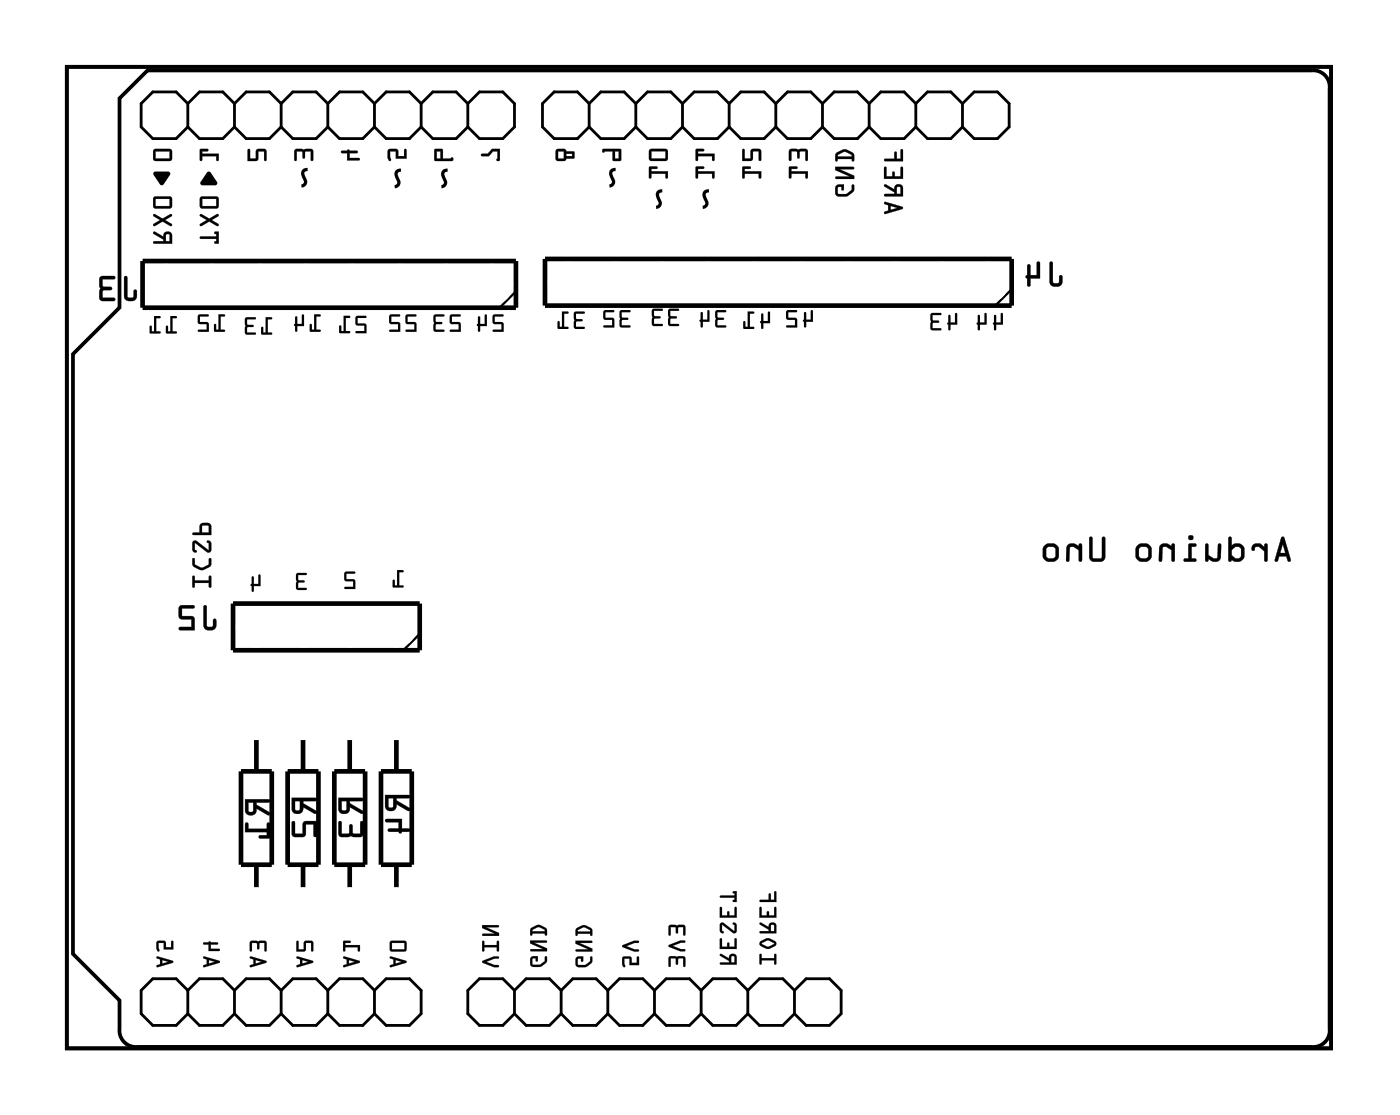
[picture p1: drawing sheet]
<svg xmlns="http://www.w3.org/2000/svg" width="76mm" height="61mm" viewBox="0 0 76 61" stroke-linecap="round" stroke-linejoin="round" font-family="sans-serif">
<path d="M3.6 3.6h68.9v53.5h-68.9zM6.5 5.4l1.5-1.6h63.4a.9 .9 0 0 1 1 1v51.2a.9 .9 0 0 1-1 1h-63.9a.9 .9 0 0 1-1-1v-1.6l-2.5-2.5v-32.6l2.5-2.6z" fill="none" stroke="#000" stroke-width=".2"/>
<g fill="#000">
<path d="M8.4 9.4l.8-.1 .1 .2-.5 .6-.4-.6zM10.9 8.1h.4v.1h-.3v.2h.9v.3h-.1v-.2h-.8v.2l-.1 .1zM11.3 9.4h.2l.3 .5v.2h-.9v-.2zM13.5 8.1h.1v.5h.3l.1-.5h.4l.1 .1v.5h-.1v-.5h-.3l-.1 .5-.5 .1zM16.1 8.1h.9v.1v.5h-.1v-.5l-.3 .1-.1 .3-.1-.3-.3-.1v.5v.1zM18.6 8.2l.4-.1 .4 .1v.1h-.4v.3h.5l.1 .1h-.7v-.4h-.3zM21.1 8.1h.5l.1 .4h.3v-.4h.1v.5h-.6v-.4h-.3l.1 .5a.11 .11 0 0 1-.2 0 .11 .11 0 0 1 0-.2zM26.2 8.4h.3l.3-.3h.4v.6h-.2l.1-.5h-.3l-.2 .3h-.4zM13.7 31.4h.1v.4h.3v-.5h.1v.6h-.4v.3l-.2-.4zM16.1 31.2h.6l-.1 .1h-.4v.3h.4l-.4 .1v.3h.5v.1h-.5l-.1-.1zM18.8 31.1h.5v.1h-.4v.3l.4 .1v.5l-.6-.1 .1-.1h.4v-.3h-.5zM21.6 31l.4 .1h-.1h-.2v.8h.2v.1l-.5-.1v-.4l.1 .1v.3h.1z"/>
<path d="M6.8 15v1.1a.36 .36 0 0 0 .3 .3 .36 .36 0 0 0 .4-.3l-.1-.3h-.1l-.1 .4h-.3v-1.1zM5.5 15.1l-.1 1.2 .2 .1h.6v-.2h-.6v-.4h.4l.1-.1-.1-.1h-.4v-.4h.6l.1-.1z"/>
<path d="M6.8 15l-.1 1.1a.37 .37 0 0 0 .4 .3 .37 .37 0 0 0 .4-.3v-.3a.1 .1 0 0 0-.1 0 .1 .1 0 0 0-.1 0l-.1 .4h-.2l-.1-1.1zM6.8 15.1h.1v1.1h.4l.1-.4v.3a.35 .35 0 0 1-.3 .3 .35 .35 0 0 1-.3-.3zM5.5 15.1l-.1 1.2 .2 .1h.6a.1 .1 0 0 0 .1-.1 .1 .1 0 0 0-.1-.1h-.6v-.4h.4a.1 .1 0 0 0 .1-.1 .1 .1 0 0 0-.1-.1h-.4v-.4h.6a.1 .1 0 0 0 .1-.1 .1 .1 0 0 0-.1-.1zM5.5 15.1h.8l-.1 .1h-.6v.4h.4l.1 .1-.1 .1h-.4v.4h.6v.2h-.6l-.2-.1z"/>
<path d="M8.4 12.6v.1l.5 .3v.1h-.5v.2h1v-.5a.24 .24 0 0 0-.3-.2 .24 .24 0 0 0-.2 .3zM9 12.8h.2v.3h-.2zM8.4 11.7v.1l.3 .2-.3 .2v.1l.4-.2 .5 .2h.1l-.4-.3 .3-.2v-.1l-.5 .2zM8.4 10.7l-.1 .5 .1 .1h.8h.2v-.5l-.1-.1zM8.5 10.8h.7v.4h-.7z"/>
<path d="M8.3 12.6l.1 .1 .5 .3v.1h-.5v.2h1v-.5a.24 .24 0 0 0-.3-.2 .24 .24 0 0 0-.2 .3zM8.4 12.6l.5 .3a.23 .23 0 0 1 .2-.3 .23 .23 0 0 1 .3 .2v.5h-1v-.2h.5v-.1l-.5-.3zM9.1 12.8h.1v.3h-.2zM9 12.8v.3h.2v-.3zM8.3 11.7l.1 .1 .3 .2-.3 .2v.1l.4-.2 .5 .2h.1l-.4-.3 .3-.2v-.2l-.5 .3zM8.4 11.7l.4 .2 .5-.2v.1l-.3 .2 .4 .3h-.1l-.5-.3-.4 .3v-.1l.3-.2-.3-.2zM8.4 10.7l-.1 .5 .1 .1 .8 .1 .2-.1v-.5l-.1-.1zM8.4 10.7h.9l.1 .1-.1 .5h-.1h-.8l-.1-.1zM8.5 10.8h.7v.4h-.7zM8.5 10.8v.4h.7v-.4z"/>
<path d="M8.4 8.1l-.1 .5 .1 .2h.8l.2-.1v-.5l-.1-.1zM8.5 8.2h.7v.4h-.7z"/>
<path d="M8.4 8.1l-.1 .5 .1 .2h.8l.2-.1v-.5l-.1-.1zM8.4 8.1h.9l.1 .1-.1 .5-.1 .1-.8-.1-.1-.1zM8.5 8.2h.7v.4h-.7zM8.5 8.2v.4h.7v-.4z"/>
<path d="M9.3 17.2v.8h-.2v-.2v-.1l-.1 .4h.6v-.1h-.2v-.7h.2v-.1zM9.3 17.2h.3v.1h-.2v.7h.2v.1h-.6l.1-.4v.1v.2h.2zM8.4 17.2v.8h-.1v-.2l-.1-.1-.1 .4h.6v-.1h-.2v-.7h.2v-.1zM8.4 17.2h.3v.1h-.2v.7h.2v.1h-.6l.1-.4 .1 .1v.2h.1z"/>
<path d="M9.3 17.2v.8h-.2v-.2v-.1l-.1 .4h.6v-.1h-.2v-.7h.2v-.1zM8.4 17.2v.8h-.1v-.2l-.1-.1-.1 .4h.6v-.1h-.2v-.7h.2v-.1z"/>
<path d="M10.9 8.1v.7l.1-.1v-.2h.8v.2h.1v-.3h-.9v-.2h.3v-.1zM10.9 8.1h.4v.1h-.3v.2h.9v.3h-.1v-.2h-.8v.2l-.1 .1z"/>
<path d="M10.9 12.9v.1h.9l-.1 .2 .2 .1v-.7h-.2l.1 .3zM10.9 11.7v.1l.4 .2-.4 .2v.1l.5-.2 .4 .2h.1l-.4-.3 .4-.2v-.1l-.5 .2zM10.9 10.7v.5l.1 .1h.8h.1v-.5l-.1-.1zM11 10.8h.8v.4h-.8z"/>
<path d="M10.9 12.9v.1h.9l-.1 .2 .2 .1v-.7h-.2l.1 .3zM10.9 12.9h.9v-.2l-.1-.1h.2v.7l-.2-.1 .1-.1v-.1h-.9zM10.9 11.7v.1l.4 .2-.4 .2v.1l.5-.2 .4 .2h.1l-.4-.3 .4-.2v-.2l-.5 .3zM10.9 11.7l.5 .2 .5-.2v.1l-.4 .2 .4 .3h-.1l-.4-.3-.5 .3v-.1l.4-.2-.4-.2zM10.9 10.7v.5l.1 .1 .8 .1 .1-.1v-.5l-.1-.1zM10.9 10.7h.9l.1 .1v.5h-.1h-.8l-.1-.1zM11 10.8h.8v.4h-.8zM11 10.8v.4h.8v-.4z"/>
<path d="M11.9 17.1v.8h-.1v-.2l-.1-.1-.1 .4 .6 .1v-.2h-.2v-.7h.2v-.1zM11.9 17.1h.4l-.1 .1h-.2v.7h.2v.2l-.6-.1 .1-.4 .1 .1v.2h.1zM10.8 17.1v.5h.4v.3h-.4v.1l.6 .1-.1-.5-.4-.1v-.3h.4l.1-.1zM10.8 17.1h.6l-.1 .1h-.4v.3l.4 .1 .1 .5-.6-.1v-.1h.4v-.3h-.4z"/>
<path d="M11.9 17.1v.8h-.1v-.2l-.1-.1-.1 .4 .6 .1v-.2h-.2v-.7h.2v-.1zM10.8 17.1v.5h.4v.3h-.4v.1l.6 .1-.1-.5-.4-.1v-.3h.4l.1-.1z"/>
<path d="M13.5 8.1v.7l.5-.1 .1-.5h.3v.5h.1v-.5l-.1-.1h-.4l-.1 .5h-.3v-.5zM13.5 8.1h.1v.5h.3l.1-.5h.4l.1 .1v.5h-.1v-.5h-.3l-.1 .5-.5 .1z"/>
<path d="M14.5 17.3v.8h-.2v-.3h-.1v.4h.6v-.1h-.2v-.7h.2v-.1zM14.5 17.3h.3v.1h-.2v.7h.2v.1h-.6v-.4h.1v.3h.2zM13.4 17.3l-.1 .8 .1 .1h.5v-.1h-.5l.1-.3 .3-.1h-.3l-.1-.3h.5v-.1zM13.4 17.3h.5v.1h-.5l.1 .3h.3l-.3 .1-.1 .3h.5v.1h-.5l-.1-.1z"/>
<path d="M14.5 17.3v.8h-.2v-.3h-.1v.4h.6v-.1h-.2v-.7h.2v-.1zM13.4 17.3l-.1 .8 .1 .1h.5v-.1h-.5l.1-.3 .3-.1h-.3l-.1-.3h.5v-.1z"/>
<path d="M16.1 8.1v.7l.1-.1-.1-.5 .3 .1 .1 .3 .1-.3 .3-.1v.5h.1l.1-.5-.1-.1zM16.1 8.1h.9v.1v.5h-.1v-.5l-.3 .1-.1 .3v-.3l-.4-.1v.5v.1z"/>
<path d="M17.1 17.1v.8h-.1v-.2l-.1-.1v.4l.5 .1v-.2h-.2v-.7h.2l.1-.1zM17.1 17.1h.4l-.1 .1h-.2v.7h.2v.2l-.5-.1v-.4l.1 .1v.2h.1zM16.1 17.2l-.1 .5 .1 .4 .1-.4h.3v-.5l-.1-.1v.5h-.2v-.4zM16.1 17.2h.1v.4h.2v-.5l.1 .1v.5h-.3l-.1 .4-.1-.4z"/>
<path d="M17.1 17.1v.8h-.1v-.2l-.1-.1v.4l.5 .1v-.2h-.2v-.7h.2l.1-.1zM16.1 17.2l-.1 .5 .1 .4 .1-.4h.3v-.5l-.1-.1v.5h-.2v-.4z"/>
<path d="M18.6 8.2v.1h.3v.4h.7l-.1-.1h-.5v-.3h.4v-.1h-.4v-.1zM18.6 8.2l.4-.1 .4 .1v.1h-.4v.3h.5l.1 .1h-.7v-.4h-.3z"/>
<path d="M19.4 17.2v.4l.4 .1v.3h-.4l-.1 .1h.7l-.1-.5h-.4v-.3h.4v-.1zM19.4 17.2h.5v.1h-.4v.3h.4l.1 .5h-.7l.1-.1h.4v-.3l-.5-.1zM18.7 17.2v.8h-.1v-.3h-.1v.4h.5v-.1h-.2v-.7h.2l.1-.1zM18.7 17.2h.4l-.1 .1h-.2v.7h.2v.1h-.5v-.4h.1v.3h.1z"/>
<path d="M19.4 17.2v.4l.4 .1v.3h-.4l-.1 .1h.7l-.1-.5h-.4v-.3h.4v-.1zM18.7 17.2v.8h-.1v-.3h-.1v.4h.5v-.1h-.2v-.7h.2l.1-.1z"/>
<path d="M21.1 8.1v.4a.12 .12 0 0 0 0 .2 .12 .12 0 0 0 .2 0l-.1-.5h.3v.4h.6v-.5h-.1v.4h-.3l-.1-.4zM21.1 8.1h.5l.1 .4h.3v-.4h.1v.5h-.6l.1-.4h-.4l.1 .5h-.1l-.1-.1z"/>
<path d="M22.1 17.1v.5h.4v.3h-.4v.1l.6 .1-.1-.5-.4-.1v-.3h.4l.1-.1zM22.1 17.1h.6l-.1 .1h-.4v.3l.4 .1 .1 .5-.6-.1v-.1h.4v-.3h-.4zM21.2 17.1v.5h.5v.3h-.5v.1l.6 .1-.1-.5-.4-.1v-.3h.4l.1-.1zM21.2 17.1h.6l-.1 .1h-.4v.3l.5 .1v.5l-.6-.1v-.1h.5v-.3h-.5z"/>
<path d="M22.1 17.1v.5h.4v.3h-.4v.1l.6 .1-.1-.5-.4-.1v-.3h.4l.1-.1zM21.2 17.1v.5h.5v.3h-.5v.1l.6 .1v-.5l-.5-.1v-.3h.4l.1-.1z"/>
<path d="M23.7 8.1v.7l1-.1-.1-.1h-.5v-.5zM23.8 8.2h.2v.4h-.2z"/>
<path d="M23.7 8.1v.7l1-.1-.1-.1h-.1h-.4v-.5zM23.7 8.1h.4v.5h.5l.1 .1-1 .1zM23.8 8.2h.2v.4h-.2zM23.8 8.2v.4h.2v-.4z"/>
<path d="M24.5 17.1v.5h.5v.3h-.5v.1l.6 .1-.1-.5-.4-.1v-.3h.4l.1-.1zM24.5 17.1h.6l-.1 .1h-.4v.3l.4 .1 .1 .5-.6-.1v-.1h.5v-.3h-.5zM23.6 17.1v.9l.1 .1h.5v-.2h-.5v-.2l.4-.1-.4-.1v-.3h.4l.1-.1zM23.6 17.1h.6l-.1 .1h-.4v.3l.4 .1-.4 .1v.2h.5v.2h-.5l-.1-.1z"/>
<path d="M24.5 17.1v.5h.5v.3h-.5v.1l.6 .1-.1-.5-.4-.1v-.3h.4l.1-.1zM23.6 17.1v.9l.1 .1h.5v-.2h-.5v-.2l.4-.1-.4-.1v-.3h.4l.1-.1z"/>
<path d="M26.2 8.4v.1h.4l.2-.3h.3l-.1 .5h.2v-.6h-.4l-.3 .3zM26.2 8.4h.4l.2-.3h.4v.6h-.2l.1-.5h-.3l-.2 .3h-.4z"/>
<path d="M26.8 17.1v.5h.5v.3h-.4l-.1 .1 .6 .1v-.5l-.5-.1v-.3h.5v-.1zM26.8 17.1h.6v.1h-.5v.3l.5 .1v.5l-.6-.1 .1-.1h.4v-.3h-.5zM26 17.2v.5l.1 .4v-.4h.4v-.5l-.1-.1v.5h-.3v-.4zM26 17.2h.1v.4h.3v-.5l.1 .1v.5h-.4v.4l-.2-.4z"/>
<path d="M26.8 17.1v.5h.5v.3h-.4l-.1 .1 .6 .1v-.5l-.5-.1v-.3h.5v-.1zM26 17.2v.5l.1 .4v-.4h.4v-.5l-.1-.1v.5h-.3v-.4z"/>
<path d="M30.3 8.1l-.1 .5 .1 .2h.4l.1-.2h.5l-.1-.4h-.4l-.1-.1zM30.4 8.2h.3v.4h-.3zM30.8 8.4h.3v.1h-.3z"/>
<path d="M30.3 8.1l-.1 .5 .1 .2h.4l.1-.2h.5l-.1-.4h-.4l-.1-.1zM30.3 8.1h.4l.1 .1h.4l.1 .4h-.5l-.1 .2-.4-.1-.1-.1zM30.4 8.2h.3v.4h-.3zM30.4 8.2v.4h.3v-.4zM30.8 8.4h.3v.1h-.3zM30.8 8.4v.1h.3v-.1z"/>
<path d="M31.3 17l-.1 .8 .2 .1h.4v-.1h-.5l.1-.3 .3-.1-.3-.1-.1-.2h.5v-.1zM31.3 17h.5v.1h-.4v.2l.3 .1-.3 .1v.3h.4v.1h-.4l-.2-.1zM30.6 16.9v.9h-.1v-.3h-.1l-.1 .4h.6v-.1h-.2v-.7h.2v-.1zM30.6 16.9l.3 .1v.1h-.2v.7h.2v.1h-.6l.1-.4h.1v.3h.1z"/>
<path d="M31.3 17l-.1 .8 .2 .1h.4v-.1h-.4v-.3l.3-.1-.3-.1v-.2h.4v-.1zM30.6 16.9v.9h-.1v-.3h-.1l-.1 .4h.6v-.1h-.2v-.7h.2v-.1z"/>
<path d="M32.8 8.1v.2l.5-.1 .1 .6 .4-.1v-.6zM33.5 8.2h.2v.4h-.2z"/>
<path d="M32.8 8.1v.2l.5-.1 .1 .6 .4-.1v-.6zM32.8 8.1h1v.6l-.4 .1-.1-.6-.5 .1zM33.5 8.2h.2v.4h-.2zM33.5 8.2v.4h.2v-.4z"/>
<path d="M33.8 16.9l-.1 .8 .1 .1h.5v-.1h-.5l.1-.3 .3-.1h-.3l-.1-.3h.5v-.1zM33.8 16.9h.5v.1h-.5l.1 .3h.3l-.3 .1-.1 .3h.5v.1h-.5h-.1zM32.9 16.9l-.1 .4 .5 .1v.3h-.4l-.1 .1h.6v-.5h-.4v-.3h.4v-.1zM32.9 16.9h.5v.1h-.4v.3h.4v.5h-.6l.1-.1h.4v-.3l-.5-.1z"/>
<path d="M33.8 16.9l-.1 .8 .1 .1h.5v-.1h-.5l.1-.3 .3-.1h-.3l-.1-.3h.5v-.1zM32.9 16.9l-.1 .4 .5 .1v.3h-.4l-.1 .1h.6v-.5h-.4v-.3h.4v-.1z"/>
<path d="M35.3 9.1l.1 .6 .1-.2h.7v.2h.1l.1-.4h-.9v-.1h.2l.1-.1zM35.4 8.1l-.1 .5 .1 .2h.8l.1-.1 .1-.5-.1-.1zM35.5 8.2h.7v.4h-.7z"/>
<path d="M35.3 9.1l.1 .6h.1v-.2h.7v.2h.2v-.4h-.9v-.1h.3v-.1zM35.3 9.1h.5l-.1 .1h-.3v.1h1l-.1 .4h-.1v-.3h-.8v.3zM35.4 8.1l-.1 .5 .1 .2h.8l.1-.1 .1-.5-.1-.1zM35.4 8.1h.9v.1v.5l-.1 .1-.8-.1-.1-.1zM35.5 8.2h.7v.4h-.7zM35.4 8.2v.4h.8v-.4z"/>
<path d="M36.4 16.8v.9h.1h.4v-.1h-.4v-.2l.3-.1-.3-.1v-.3h.4l.1-.1zM36.4 16.8h.6l-.1 .1h-.4v.3l.3 .1-.3 .1v.2h.4v.1h-.4h-.1zM35.5 16.8v.9h.1h.4v-.1h-.4v-.2l.4-.1-.4-.1v-.3h.4l.1-.1zM35.5 16.8h.6l-.1 .1h-.4v.3l.4 .1-.4 .1v.2h.4v.1h-.4h-.1z"/>
<path d="M36.4 16.8v.9h.1h.4v-.1h-.4v-.2l.3-.1-.3-.1v-.3h.4l.1-.1zM35.5 16.8v.9h.1h.4v-.1h-.4v-.2l.4-.1-.4-.1v-.3h.4l.1-.1z"/>
<path d="M37.9 9.1v.6h.1v-.2h.8v.2h.1v-.4h-.9v-.1h.3v-.1zM37.9 8.1v.7l.1-.1v-.2h.8v.2h.1v-.3h-.9v-.2h.3v-.1z"/>
<path d="M37.9 9.1v.6h.1v-.2h.8v.2h.1v-.4h-.9v-.1h.3v-.1zM37.9 9.1h.4v.1h-.3v.1h.9v.4h-.1v-.3h-.8v.3h-.1zM37.9 8.1v.7l.1-.1v-.2h.8v.2h.1v-.3h-.9v-.2h.3v-.1zM37.9 8.1h.4v.1h-.3v.2h.9v.3h-.1v-.2h-.8v.2h-.1z"/>
<path d="M39 16.9l-.1 .8 .1 .1h.5v-.1h-.5l.1-.3 .3-.1h-.3l-.1-.3h.5v-.1zM39 16.9h.5v.1h-.5l.1 .3h.3l-.3 .1-.1 .3h.5v.1h-.5h-.1zM38.2 17l-.1 .5 .1 .3 .1-.3h.3v-.6h-.1v.5h-.2l-.1-.4zM38.1 17h.2v.4h.2v-.5h.1v.6h-.3l-.1 .3-.1-.3z"/>
<path d="M39 16.9l-.1 .8 .1 .1h.5v-.1h-.5l.1-.3 .3-.1h-.3l-.1-.3h.5v-.1zM38.1 17v.5l.1 .3 .1-.3h.3v-.6h-.1v.5h-.2v-.4z"/>
<path d="M40.4 9.1v.6h.1v-.2h.8v.2h.1v-.4h-.9v-.1h.3l.1-.1zM40.4 8.1v.7l.5-.1 .1-.5h.3v.5h.1v-.5l-.1-.1h-.4l-.1 .5h-.3v-.5z"/>
<path d="M40.4 9.1v.6h.1v-.2h.8v.2h.1v-.4h-.9v-.1h.3l.1-.1zM40.4 9.1h.5l-.1 .1h-.3v.1h.9v.4h-.1v-.3h-.8v.3h-.1zM40.4 8.1v.7l.5-.1 .1-.5h.3v.5h.1v-.5v-.1h-.5l-.1 .5h-.3v-.5zM40.4 8.1h.1v.5h.4v-.5h.4l.1 .1v.5h-.1v-.5h-.3l-.1 .5-.5 .1z"/>
<path d="M41.4 17.1v.4l.1 .4v-.3h.4v-.6h-.1v.5h-.3v-.4zM41.4 17.1h.1l.1 .4h.2v-.5h.1v.6h-.3l-.1 .3-.1-.4zM40.7 16.9v.9h-.1v-.3h-.1v.4h.5v-.1h-.2v-.7h.2l.1-.1zM40.7 16.9l.4 .1-.1 .1h-.2v.7h.2v.1h-.5v-.4h.1v.3h.1z"/>
<path d="M41.4 17.1v.4l.1 .4 .1-.3h.3v-.6h-.1v.5h-.2l-.1-.4zM40.7 16.9v.9h-.1v-.3h-.1v.4h.5v-.1h-.2v-.7h.2l.1-.1z"/>
<path d="M43 9.1v.6h.1v-.2h.7v.2h.2v-.4h-.9v-.1h.3v-.1zM43 8.1v.7l.1-.1v-.5l.3 .1 .1 .3v-.3l.3-.1v.5h.2v-.5l-.1-.1z"/>
<path d="M43 9.1v.6h.1v-.2h.7v.2h.2v-.4h-.9v-.1h.3v-.1zM43 9.1h.4v.1h-.3v.1h.9v.4h-.2v-.3h-.7v.3h-.1zM43 8.1v.7l.1-.1v-.5l.3 .1 .1 .3v-.3l.3-.1v.5h.2v-.5l-.1-.1zM43 8.1h.9l.1 .1v.5h-.2v-.5l-.3 .1v.3l-.1-.3-.3-.1v.5h-.1z"/>
<path d="M43.8 17l-.1 .5 .1 .3 .1-.3h.3v-.6h-.1v.5h-.2v-.4zM43.8 17h.1v.4h.2v-.5h.1v.6h-.3l-.1 .3-.1-.3zM42.8 16.9v.4l.5 .1v.3h-.5v.1h.6v-.5h-.5v-.3h.4l.1-.1zM42.8 16.9h.6l-.1 .1h-.4v.3h.5v.5h-.6v-.1h.5v-.3l-.5-.1z"/>
<path d="M43.8 17l-.1 .5 .1 .3 .1-.3h.3v-.6h-.1v.5h-.2v-.4zM42.8 16.9v.4l.5 .1v.3h-.5v.1h.6v-.5h-.5v-.3h.4l.1-.1z"/>
<path d="M45.5 10.1v.4l.1 .2a.65 .65 0 0 0 .9-.6h-.1v.2l-.3 .2-.4 .1-.1-.4h.2v.1l.1 .1v-.4zM45.5 9.1v.2l.8 .3h-.8v.1h1v-.1l-.8-.4h.7l.1-.1zM45.5 8.3v.4v.1l.1-.1h.8l.1 .1v-.4a.6 .6 0 0 0-.9-.1zM45.6 8.4l.4-.1 .3 .1 .1 .1h-.8z"/>
<path d="M45.5 10.1v.4l.1 .2h.5l.4-.3v-.3l-.1-.1-.1 .3-.2 .2-.5 .1v-.4h.2v.1l.1 .1v-.4zM45.5 10.1l.4-.1v.4l-.1-.2h-.2v.3l.4 .1 .4-.3v-.2v-.1v.5a.68 .68 0 0 1-.9 .1zM45.5 9.1v.2l.8 .3h-.8v.1h1v-.1l-.8-.4h.7l.1-.1zM45.5 9.1h.9v.1h-.7l.8 .4v.1h-1v-.1h.8l-.8-.3zM45.5 8.3v.2v.3l.1-.1h.8v.1l.1-.1v-.3l-.4-.2-.2-.1zM45.5 8.3l.3-.1h.3l.4 .2v.3l-.1 .1v-.2h-.8l-.1 .2zM45.6 8.4l.4-.1 .3 .1 .1 .1h-.8zM45.6 8.4v.1h.8l-.1-.1-.3-.1z"/>
<path d="M48.1 11v.1l.2 .1v.3h-.2l.1 .1 .9-.3zM48.5 11.2l.3 .1-.3 .1zM48.1 10v.2l.6 .3v.1h-.5v.1h.9v-.5a.24 .24 0 0 0-.2-.2 .24 .24 0 0 0-.2 .3zM48.8 10.2h.2v.4h-.2zM48.1 9.1v.6h1v-.6h-.1v.5h-.3l-.1-.3v.3h-.3l-.1-.5zM48.1 8.7l.1 .1h.9v-.6h-.1v.4h-.2l-.1-.4v.4z"/>
<path d="M48.1 11v.1l.2 .1v.3h-.2l.1 .1 1-.3-.1-.1zM48.1 11l1 .3-.9 .3-.1-.1h.2v-.3l-.1-.1zM48.5 11.2l.3 .1-.3 .1zM48.5 11.2v.2l.4-.1zM48.1 10v.2l.6 .3v.1h-.5v.1h1v-.5a.24 .24 0 0 0-.3-.2 .24 .24 0 0 0-.2 .3zM48.1 10.1l.6 .2a.23 .23 0 0 1 .2-.3 .23 .23 0 0 1 .2 .2v.5h-.9v-.1h.5v-.1l-.6-.3zM48.8 10.2h.2v.4h-.2zM48.8 10.2v.4h.2v-.4zM48.1 9.1v.6h1.1l-.1-.6h-.1v.5h-.3l-.1-.3v.3h-.3v-.5zM48.1 9.1h.1v.5h.4v-.3l.1 .3h.3v-.5h.1v.6h-1zM48.1 8.7l.1 .1h1l-.1-.6h-.1v.4h-.2l-.1-.4v.1v.3zM48.1 8.7l.6-.1v-.3l.1 .3h.2v-.4h.1v.6h-.9z"/>
<path d="M51.6 17.1v.5l.1 .4v-.3h.4v-.6h-.1v.4h-.3v-.3zM51.6 17.1l.1 .1v.3h.3v-.4h.1v.6h-.4v.3l-.2-.4zM50.7 17.1l-.1 .8 .2 .1h.4v-.1h-.4v-.3l.3-.1-.3-.1v-.3h.4zM50.7 17.1h.5v.1h-.4v.2l.3 .1-.3 .1v.3h.4v.1h-.4l-.2-.1z"/>
<path d="M51.6 17.1v.5l.1 .4v-.3h.4v-.6h-.1v.4h-.3v-.3zM50.7 17.1l-.1 .8 .2 .1h.4v-.1h-.4v-.3l.3-.1-.3-.1v-.2h.4v-.1z"/>
<path d="M54.1 17.1l-.1 .5 .2 .4v-.3h.4v-.6h-.1v.4h-.3v-.3zM54.1 17.1l.1 .1v.3h.3v-.4h.1v.6h-.4v.3l-.2-.4zM53.2 17.1v.5l.1 .4v-.3h.4v-.6h-.1v.4h-.3v-.3zM53.2 17.1l.1 .1v.3h.3v-.4h.1v.6h-.4v.3l-.1-.4z"/>
<path d="M54.1 17.1l-.1 .5 .2 .4v-.3h.4v-.6h-.1v.4h-.3v-.3zM53.2 17.1v.5l.1 .4v-.3h.4v-.6h-.1v.4h-.3v-.3z"/>
<path d="M57.2 14.3l-.1 1a.36 .36 0 0 0 .4 .3 .36 .36 0 0 0 .3-.3v-.3h-.1l-.1 .4h-.3v-1.1zM55.9 14.4v.6l-.1 .1 .2 .5 .1-.1v-.3h.5v-.9v-.1l-.2 .1v.7h-.3v-.6z"/>
<path d="M57.1 14.3v1a.37 .37 0 0 0 .4 .3 .37 .37 0 0 0 .3-.3v-.2a.1 .1 0 0 0-.1-.1 .1 .1 0 0 0-.1 .1v.3h-.3v-1.1zM57.2 14.3h.1v1.1h.3l.1-.4h.1v.3a.35 .35 0 0 1-.3 .3 .35 .35 0 0 1-.4-.3zM55.9 14.4v.6a.09 .09 0 0 0-.1 .1 .09 .09 0 0 0 .1 .1v.3a.1 .1 0 0 0 .1 .1 .1 .1 0 0 0 .1-.1v-.3h.5v-.9a.1 .1 0 0 0-.1-.1 .1 .1 0 0 0-.1 .1v.7h-.3v-.6zM55.9 14.4h.2v.6h.3v-.7l.1-.1 .1 .1v.9l-.5-.1v.4l-.1 .1-.2-.5 .1-.1z"/>
<path d="M3.6 3.6v53.5h68.9v-53.5zM3.6 3.6h68.9v53.5h-68.9z"/>
<path d="M10.5 31.3v.7l.1-.1v-.2h.8v.2h.1v-.6l-.1 .1v.2h-.8v-.2zM10.5 30.4a.47 .47 0 0 0 .5 .6l.5-.2v-.4h-.1v.3l-.4 .2-.4-.2v-.3zM10.5 29.5v.4l.1 .2 .1-.1-.1-.1v-.4l.7 .6 .2-.1v-.4l-.1-.2-.1 .1 .1 .1v.3l-.7-.5zM10.9 28.5v.5h-.4v.1h1l-.1-.6zM11 28.6h.3l.1 .4h-.4z"/>
<path d="M10.5 31.3v.7l.1-.1v-.2h.8v.2h.1v-.6l-.1 .1v.2h-.8v-.2zM10.5 31.3l.1 .1v.2h.8v-.2l.1-.1v.6h-.1v-.2h-.8v.2l-.1 .1zM10.5 30.4v.4l.3 .2h.3l.4-.3v-.3h-.1v.3l-.4 .2-.4-.2v-.3zM10.5 30.4h.1v.3l.4 .2 .4-.2v-.3h.1v.4l-.5 .2a.48 .48 0 0 1-.5-.6zM10.5 29.5v.4l.1 .2 .1-.1-.1-.1v-.4l.7 .6 .2-.1v-.4l-.1-.2-.2 .1 .2 .1-.1 .3-.6-.5zM10.5 29.5h.2l.7 .4v-.3l-.1-.1 .1-.1 .1 .2v.4h-.2l-.7-.5v.4l.1 .1-.1 .1-.1-.2zM10.9 28.5v.5h-.4v.1h1l-.1-.6-.1-.1zM10.9 28.5h.5l.1 .6h-1v-.1h.4zM11 28.6h.3l.1 .4h-.4zM11 28.6v.4h.4v-.4z"/>
<path d="M11.1 33v1a.36 .36 0 0 0 .3 .3 .36 .36 0 0 0 .4-.3v-.3h-.1h-.1v.4h-.3v-1.1zM9.8 33l-.1 .6 .2 .1h.5v.4h-.6l-.1 .1 .9 .1-.1-.7-.6-.1v-.4h.6l.1-.1z"/>
<path d="M11.1 33v1a.37 .37 0 0 0 .3 .3 .37 .37 0 0 0 .4-.3v-.2a.1 .1 0 0 0-.1-.1 .1 .1 0 0 0-.1 .1v.3h-.3v-1.1zM11.1 33h.1l.1 1.1h.3l.1-.4h.1v.3a.35 .35 0 0 1-.4 .3 .35 .35 0 0 1-.3-.3zM9.8 33v.7h.6v.4h-.6a.1 .1 0 0 0-.1 .1 .1 .1 0 0 0 .1 .1h.8l-.1-.7-.6-.1v-.4h.6a.1 .1 0 0 0 .1-.1 .1 .1 0 0 0-.1-.1zM9.8 33h.8l-.1 .1h-.6v.4l.6 .1 .1 .7-.9-.1 .1-.1h.6v-.4h-.5l-.2-.1z"/>
<path d="M13.7 31.4l-.1 .4 .2 .4v-.3h.4v-.6h-.1v.5h-.3v-.4zM13.7 31.4h.1v.4h.3v-.5h.1v.6h-.4v.3l-.2-.4z"/>
<path d="M16.1 31.2v.8l.6 .1v-.1h-.5v-.3l.4-.1h-.4v-.3h.4l.1-.1zM16.1 31.2h.6l-.1 .1h-.4v.3h.4l-.4 .1v.3h.5v.1h-.5l-.1-.1z"/>
<path d="M18.8 31.1l-.1 .5h.5v.3h-.4l-.1 .1 .6 .1v-.5l-.4-.1v-.3h.4v-.1zM18.8 31.1h.5v.1h-.4v.3l.4 .1v.5l-.6-.1 .1-.1h.4v-.3h-.5z"/>
<path d="M21.6 31v.9h-.1v-.3l-.1-.1v.4l.5 .1v-.1h-.2v-.8h.2h.1zM21.6 31l.4 .1h-.1h-.2v.8h.2v.1l-.5-.1v-.4l.1 .1v.3h.1z"/>
<path d="M69.8 29.2l-.4 1.3 .1 .1 .1-.3h.4l.1 .2 .1 .1 .1-.1-.4-1.2zM69.8 29.6l.2 .5h-.3zM68.2 29.7l-.1 .1a.11 .11 0 0 0 .1 .2 .11 .11 0 0 0 .1-.2h.2l.3 .2v.5h.2v-.9h-.2v.2l-.2-.2zM66.9 29.2v1.3l.1 .1v-.1l.2 .1 .3-.1 .2-.1v-.6l-.3-.2-.4 .1v-.4zM67.1 29.9l.1-.1h.3v.5l-.3 .1-.1-.2zM65.6 29.6v.9h.1l.1-.1a.38 .38 0 0 0 .3 .2 .38 .38 0 0 0 .3-.3v-.7h-.1v.7l-.1 .1-.4-.2v-.6zM64.7 29.6v.8h-.2l-.1 .1 .7 .1v-.2h-.2v-.6l.2-.1v-.1zM64.7 29.3a.14 .14 0 0 0 .2 0 .14 .14 0 0 0-.2 0zM63.2 29.7l-.1 .1v.7h.1l.1-.7h.1l.4 .1v.6h.1v-.9h-.1v.1l-.3-.1zM61.7 30.1a.5 .5 0 0 0 1 0 .5 .5 0 0 0-1 0zM62 29.8h.4l.1 .1v.4l-.1 .1h-.3l-.1-.1zM59.3 29.2v1.2l.1 .1h.6l.2-.2-.1-1-.1-.1v.1v1l-.4 .1-.1-.1v-1zM58.1 29.7l-.1 .1 .1 .7h.1v-.7h.1l.4 .1v.6h.2v-.9h-.2v.1l-.3-.1zM56.7 30.1a.5 .5 0 0 0 1 0 .5 .5 0 0 0-1 0zM57 29.8h.3l.1 .1 .1 .4-.1 .1h-.3l-.2-.1z"/>
<path d="M69.8 29.2l-.4 1.3 .1 .1 .1-.3h.4l.1 .2 .1 .1 .1-.1-.4-1.2zM69.8 29.2l.1 .1 .4 1.2-.1 .1-.1-.1-.1-.2h-.4l-.1 .2h-.1zM69.8 29.6l.2 .5h-.3zM69.8 29.6l-.1 .5h.3zM68.2 29.6l-.1 .2a.11 .11 0 0 0 .1 .2 .11 .11 0 0 0 .1-.2h.2l.3 .2v.5a.1 .1 0 0 0 .1 .1 .1 .1 0 0 0 .1-.1v-.8a.1 .1 0 0 0-.1-.1 .1 .1 0 0 0-.1 .1v.1l-.2-.2zM68.2 29.7l.4-.1 .2 .2v-.2h.2v.9h-.2v-.5l-.3-.3-.2 .1-.1 .2zM66.9 29.2v1.3a.1 .1 0 0 0 .1 .1 .1 .1 0 0 0 0-.1l.3 .1 .3-.1 .1-.2v-.5l-.3-.2-.4 .1v-.4zM66.9 29.2l.1 .1v.4l.4-.1 .3 .2v.6l-.2 .1-.3 .1-.2-.2v.2l-.1-.1zM67.1 29.9l.1-.1h.3v.5l-.3 .1-.1-.2zM67.1 29.9v.3l.2 .2 .2-.1v-.5h-.3zM65.6 29.6v.9a.1 .1 0 0 0 .1 .1 .11 .11 0 0 0 .1-.2 .39 .39 0 0 0 .7-.1v-.6a.09 .09 0 0 0-.1-.1 .09 .09 0 0 0-.1 .1v.6l-.2 .1-.3-.2v-.6zM65.6 29.6h.2v.6l.4 .2 .1-.1v-.7h.1v.7a.32 .32 0 0 1-.5 .2l-.1-.1-.1 .2-.1-.1zM64.7 29.6v.8h-.2a.1 .1 0 0 0-.1 .1 .1 .1 0 0 0 .1 .1h.5a.1 .1 0 0 0 .1-.1 .1 .1 0 0 0-.1-.1h-.1v-.6h.1a.1 .1 0 0 0 .1-.1 .1 .1 0 0 0-.1-.1zM64.7 29.6h.4v.1h-.3v.7h.3v.2l-.7-.1 .1-.1h.2zM64.7 29.3a.15 .15 0 0 0 .3 0 .15 .15 0 0 0-.3 0zM64.7 29.3a.13 .13 0 0 1 .2 0 .13 .13 0 0 1-.2 0zM63.2 29.6l-.1 .9a.09 .09 0 0 0 .1 .1 .09 .09 0 0 0 0-.1l.1-.7h.2l.3 .1v.6a.1 .1 0 0 0 .1 .1 .1 .1 0 0 0 .1-.1v-.8a.11 .11 0 0 0-.2-.1 .1 .1 0 0 0 0 .1l-.3-.1zM63.2 29.7l.3-.1 .3 .1v-.1h.1v.9h-.1v-.6l-.3-.2-.2 .1-.1 .7h-.1v-.7zM61.7 30.1a.51 .51 0 0 0 1 0 .51 .51 0 0 0-1 0zM61.7 30.1a.5 .5 0 0 1 1 0 .5 .5 0 0 1-1 0zM62 29.8h.4h.1v.5l-.1 .1-.4-.1zM62 29.8v.5l.1 .1h.3l.1-.1v-.4l-.1-.2zM59.3 29.2v1.1l.1 .2 .2 .1h.4l.1-.2 .1-1.1a.1 .1 0 0 0-.1-.1 .1 .1 0 0 0-.1 .1v1l-.4 .1-.1-.1v-1zM59.3 29.2l.1 .1 .1 1 .1 .1 .4-.1v-1v-.1l.1 .1v1l-.1 .2h-.5l-.2-.1zM58.1 29.6l-.1 .9a.09 .09 0 0 0 .1 .1 .09 .09 0 0 0 .1-.1v-.7h.2l.3 .1v.6a.1 .1 0 0 0 .1 .1 .1 .1 0 0 0 .1-.1v-.8a.1 .1 0 0 0-.1-.1 .1 .1 0 0 0-.1 .1l-.3-.1zM58.1 29.7l.3-.1 .3 .1v-.1h.2v.9h-.2v-.6l-.3-.2-.2 .1v.7h-.1l-.1-.7zM56.7 30.1a.51 .51 0 0 0 1 0 .51 .51 0 0 0-1 0zM56.7 30.1a.5 .5 0 0 1 1 0 .5 .5 0 0 1-1 0zM57 29.8h.3h.1v.5v.1l-.4-.1zM57 29.8l-.1 .5 .2 .1h.3l.1-.1v-.4l-.2-.2z"/>
<path d="M8.5 52.1v.1h.2v.3h-.2v.1l.9-.2v-.1zM8.8 52.2l.4 .1-.4 .1zM8.5 51.2v.4a.1 .1 0 0 0 0 .1 .1 .1 0 0 0 .2 0l-.1-.4h.3v.4h.5v-.5h-.1v.3h-.3v-.3z"/>
<path d="M8.5 52.1v.1h.2v.3h-.2v.1l.9-.2v-.1zM8.5 52.1l.9 .3-.8 .2-.1-.1h.2v-.3h-.1zM8.8 52.2l.4 .1-.4 .1zM8.8 52.2v.2l.4-.1zM8.5 51.2v.4a.11 .11 0 0 0 0 .1 .11 .11 0 0 0 .2 0l-.1-.4h.3v.4h.5v-.5h-.1v.3h-.3v-.3zM8.6 51.2h.4v.4h.3v-.4h.1v.5h-.5v-.4h-.3l.1 .4-.1 .1z"/>
<path d="M11.1 52.1v.1h.2v.3h-.2v.1l.9-.2-.1-.1zM11.4 52.2l.3 .1-.3 .1zM11.1 51.3v.1h.3v.4l.6-.1-.1-.1h-.4v-.2h.3v-.1l-.4-.1z"/>
<path d="M11.1 52.1v.1h.2v.3h-.2v.1l.9-.2-.1-.1zM11.1 52.1l.9 .3-.9 .2v-.1h.2v-.3h-.2zM11.4 52.2l.3 .1-.3 .1zM11.4 52.2v.2l.3-.1zM11.1 51.3v.1h.3l-.1 .4 .7-.1-.1-.1h-.4v-.2h.3v-.1l-.4-.1zM11.1 51.3l.3-.1 .4 .1v.1h-.3v.2h.4l.1 .1-.6 .1v-.4h-.3z"/>
<path d="M13.6 52.1v.1h.2v.3h-.2v.1l.9-.2v-.1zM13.9 52.2l.3 .1-.3 .1zM13.6 51.2v.6l.1-.1v-.4h.3l.1 .4v-.4h.3v.4h.1l-.1-.5z"/>
<path d="M13.6 52.1v.1h.2v.3h-.2v.1l.9-.2v-.1zM13.6 52.1l.9 .3-.8 .2-.1-.1h.2v-.3h-.2zM13.9 52.2l.3 .1-.3 .1zM13.9 52.2v.2l.4-.1zM13.6 51.2v.6l.1-.1v-.4h.3l.1 .4v-.4h.3v.4h.1v-.4l-.1-.1zM13.6 51.2h.8l.1 .5h-.1v-.4h-.3v.4l-.1-.4h-.3v.4l-.1 .1z"/>
<path d="M13.3 43.5v.6a.31 .31 0 0 0 .4 .3 .31 .31 0 0 0 .3-.4l.6 .4 .1-.2-.7-.4v-.1h.6l.1-.1zM13.5 43.7h.3l-.1 .5-.2-.1zM13.4 44.8l-.1 .5h1.2v.2h-.4v.1h.6l-.1-.8h-.1v.3h-1v-.3z"/>
<path d="M13.3 43.5v.6a.32 .32 0 0 0 .4 .3 .32 .32 0 0 0 .3-.4l.6 .4a.1 .1 0 0 0 .1-.1 .1 .1 0 0 0 0-.1l-.7-.4v-.1h.6a.1 .1 0 0 0 .1-.1 .1 .1 0 0 0-.1-.1zM13.3 43.5l1.4 .1-.1 .1h-.6v.1l.7 .4-.1 .2-.6-.4a.31 .31 0 0 1-.3 .4 .31 .31 0 0 1-.4-.3zM13.5 43.7h.3l-.1 .5-.2-.1zM13.5 43.7v.4l.2 .1 .1-.5zM13.4 44.8l-.1 .5h1.2v.2l-.3-.1a.1 .1 0 0 0-.1 .1 .1 .1 0 0 0 .1 .1h.5v-.8a.1 .1 0 0 0-.1 0 .1 .1 0 0 0-.1 0v.3h-1v-.3zM13.4 44.8h.1v.3h1v-.3h.1l.1 .8h-.6v-.1h.4v-.2h-1.2z"/>
<path d="M16.1 52.1l.1 .1h.1v.3h-.1v.1l.8-.2v-.1zM16.5 52.2l.3 .1-.3 .1zM16.1 51.2v.6l.5-.1 .1-.4h.2v.4h.1v-.5h-.4l-.1 .5h-.2l-.1-.5z"/>
<path d="M16.1 52.1l.1 .1h.1v.3h-.2l.1 .1 .9-.2-.1-.1zM16.2 52.1l.8 .3-.8 .2-.1-.1h.2v-.3h-.1zM16.5 52.2l.3 .1-.3 .1zM16.4 52.2v.2l.4-.1zM16.1 51.2v.6h.5l.1-.5h.2v.4h.2v-.4l-.1-.1h-.4l-.1 .5h-.2v-.5zM16.2 51.2v.5h.3l.1-.5h.4v.5h-.1v-.4h-.3v.4l-.5 .1z"/>
<path d="M15.9 43.4v.6a.31 .31 0 0 0 .3 .3 .31 .31 0 0 0 .3-.4l.7 .4v-.1l-.7-.5v-.1h.7v-.1zM16.1 43.6h.2v.5h-.2zM15.9 44.7v.7l.1 .1h.6v-.6h.5v.6h.1v-.8h-.7v.7h-.4l-.1-.7z"/>
<path d="M15.9 43.4v.6a.32 .32 0 0 0 .3 .3 .32 .32 0 0 0 .3-.4l.6 .4a.1 .1 0 0 0 .1-.1 .1 .1 0 0 0 0-.1l-.7-.4v-.1h.7a.1 .1 0 0 0 .1-.1 .1 .1 0 0 0-.1-.1zM15.9 43.4l1.3 .1v.1h-.7v.1l.7 .4v.2l-.7-.4a.31 .31 0 0 1-.2 .4 .31 .31 0 0 1-.4-.3zM16.1 43.6h.2v.5h-.2zM16 43.6l.1 .5h.2v-.5zM15.9 44.7v.7l.1 .1h.6v-.6h.5v.6a.1 .1 0 0 0 .1 .1 .1 .1 0 0 0 .1-.1v-.8h-.8v.7h-.4v-.7zM15.9 44.7h.1v.7h.5v-.7h.7v.8h-.1v-.7h-.5v.7h-.6l-.1-.1z"/>
<path d="M18.7 52.1v.1h.2v.3h-.2v.1l.9-.2-.1-.1zM19 52.2l.3 .1-.3 .1zM18.7 51.2v.6l.1-.1v-.2h.7v.2h.1v-.3h-.8v-.1h.3v-.1z"/>
<path d="M18.7 52.1v.1h.2v.3h-.2v.1l.9-.2v-.1zM18.7 52.1l.9 .3-.9 .2v-.1h.2v-.3h-.2zM19 52.2l.3 .1-.3 .1zM19 52.2v.2l.3-.1zM18.7 51.2v.6l.1-.1v-.2h.7v.2h.1v-.3h-.8v-.1h.3v-.1zM18.7 51.2h.4v.1h-.3v.1h.8v.3h-.1v-.2h-.7l-.1 .3z"/>
<path d="M18.4 43.4v.6a.32 .32 0 0 0 .4 .3 .32 .32 0 0 0 .2-.4l.7 .4 .1-.1-.8-.5v-.1h.7l.1-.1zM18.6 43.6h.3l-.1 .5h-.2zM18.4 44.7v.7l.1 .1h.6l.5 .1 .2-.2-.1-.7-.1 .1v.6l-.4-.1v-.4h-.1h-.1v.4l-.4 .1v-.7z"/>
<path d="M18.4 43.4v.6a.32 .32 0 0 0 .4 .3 .32 .32 0 0 0 .2-.4l.6 .4a.11 .11 0 0 0 .2-.1 .1 .1 0 0 0-.1-.1l-.7-.4v-.1h.7a.1 .1 0 0 0 .1-.1 .1 .1 0 0 0-.1-.1zM18.4 43.4l1.4 .1-.1 .1h-.7v.1l.7 .4v.2l-.7-.4a.31 .31 0 0 1-.2 .4 .31 .31 0 0 1-.4-.3zM18.6 43.6h.3l-.1 .5h-.2zM18.6 43.6v.5h.2l.1-.5zM18.4 44.7v.7l.2 .2 .5-.1h.6l.1-.1v-.6a.1 .1 0 0 0-.1-.1 .1 .1 0 0 0-.1 .1v.6l-.4-.1v-.4a.1 .1 0 0 0-.1-.1 .1 .1 0 0 0-.1 .1v.4l-.4 .1v-.7zM18.5 44.7h.1v.7h.4v-.5h.1h.1v.5h.4v-.6l.1-.1 .1 .7-.2 .1h-.5h-.6l-.1-.1z"/>
<path d="M21.2 52.1v.1h.2v.3h-.2v.1l.9-.2v-.1zM21.5 52.2l.4 .1-.4 .1zM21.2 51.2v.5l.1 .1h.7l.1-.1v-.5zM21.3 51.3h.7v.4h-.7z"/>
<path d="M21.2 52.1v.1h.2v.3h-.2v.1l.9-.2v-.1zM21.2 52.1l.9 .3-.8 .2-.1-.1h.2v-.3h-.1zM21.5 52.2l.4 .1-.4 .1zM21.5 52.2v.2l.4-.1zM21.2 51.2v.5l.1 .1h.7l.1-.1v-.4v-.1zM21.3 51.2h.8v.5l-.1 .1h-.7l-.1-.1zM21.3 51.3h.7v.4h-.7zM21.3 51.3v.4h.7v-.4z"/>
<path d="M21 43.3v.6a.32 .32 0 0 0 .3 .2 .32 .32 0 0 0 .3-.3l.7 .3v-.1l-.7-.4v-.2h.6l.1-.1zM21.1 43.4h.3l-.1 .6-.2-.1zM21 44.6v.1h.7v.4h-.5v.2h.5l.1 .1 .1-.1 .4-.1v-.1h-.4v-.5z"/>
<path d="M21 43.3v.6a.32 .32 0 0 0 .3 .2 .32 .32 0 0 0 .3-.3l.6 .3a.1 .1 0 0 0 .1 0 .1 .1 0 0 0 0-.1l-.7-.4v-.2h.6a.1 .1 0 0 0 .1 0 .1 .1 0 0 0-.1-.1zM21 43.3h1.3l-.1 .1h-.6v.2l.7 .4v.1l-.7-.3a.31 .31 0 0 1-.3 .3 .31 .31 0 0 1-.3-.2zM21.1 43.4h.3l-.1 .5h-.1zM21.1 43.4v.5l.3 .1v-.6zM21 44.6v.1h.7v.4h-.5a.1 .1 0 0 0-.1 .1 .1 .1 0 0 0 .1 .1h.5a.09 .09 0 0 0 .1 .1 .09 .09 0 0 0 .1-.1h.3a.1 .1 0 0 0 .1-.1 .1 .1 0 0 0-.1-.1h-.3v-.5zM21 44.6h.9v.5h.4v.1l-.4 .1h-.1h-.1h-.5v-.2h.5v-.4h-.7z"/>
<path d="M26.3 52.3v.1l.6 .2h.3l-.1-.1-.6-.2 .6-.1v-.1l-.2-.1zM26.3 51.2v.6l.1-.1v-.2h.6v.2h.2l-.1-.5h-.1v.2h-.6v-.2zM26.2 50.3v.2l.7 .3h-.6v.1h.9v-.1l-.7-.3h.6v-.2z"/>
<path d="M26.2 52.3l.1 .1 .6 .2h.3l-.1-.1-.6-.2 .6-.1v-.2h-.2zM26.3 52.3l.6-.3 .2 .1v.1l-.6 .1 .7 .3h-.3l-.6-.2zM26.3 51.2v.6l.1-.1v-.2h.6v.2h.2l-.1-.5h-.1v.2h-.6v-.2zM26.3 51.2h.1v.2h.6l.1-.2 .1 .5h-.1l-.1-.2h-.6l-.1 .3zM26.2 50.3v.2l.7 .3h-.6v.1h.9v-.1l-.7-.3h.6v-.2zM26.2 50.3l.9 .1v.1h-.7l.8 .3v.1h-.9v-.1h.7l-.8-.3z"/>
<path d="M28.9 52.1v.3l.1 .2a.58 .58 0 0 0 .8-.5h-.1l-.1 .2-.2 .2h-.4v-.3h.2v.1l.1-.3zM28.9 51.2v.1l.7 .4h-.7v.1h.9v-.2l-.7-.3h.6v-.1zM28.9 50.5v.4l.1-.1h.7v.1v-.4a.54 .54 0 0 0-.7 0zM29 50.6l.3-.2 .4 .3h-.7z"/>
<path d="M28.9 52.1l-.1 .3 .2 .2h.4l.4-.2-.1-.4-.1 .3-.2 .2h-.4v-.3h.2v.1l.1-.3zM28.9 52.1l.4-.1-.1 .3v-.2l-.2 .1v.2l.4 .1 .3-.2v-.3v.4a.61 .61 0 0 1-.8 .1zM28.8 51.2v.1l.8 .3h-.7v.2h.9v-.2l-.7-.3h.6v-.1zM28.9 51.2h.8v.1h-.6l.7 .3v.2h-.9v-.1l.7-.1-.7-.3zM28.9 50.5v.4l.1-.1h.7v.1h.1v-.4l-.4-.1-.1-.1zM28.9 50.5l.3-.1h.2l.3 .1 .1 .4h-.1v-.1h-.7l-.1 .1zM29 50.6l.3-.1 .4 .2h-.7zM29 50.6v.1h.7l-.1-.1-.2-.2z"/>
<path d="M31.4 52.1l-.1 .4 .1 .1a.58 .58 0 0 0 .8-.5h-.1v.2l-.2 .2h-.4l-.1-.3h.2l.1 .1v-.3zM31.3 51.2v.2l.7 .3h-.6v.1h.8v-.2l-.7-.3h.7v-.1zM31.4 50.5v.4v-.1h.7l.1 .1v-.3a.54 .54 0 0 0-.8-.1zM31.4 50.6l.4-.1 .3 .2h-.7z"/>
<path d="M31.4 52.1l-.1 .4 .1 .1h.5l.3-.2v-.4l-.1 .3-.2 .2h-.4v-.3h.1v.1h.1v-.3zM31.4 52.1l.3-.1v.3l-.1-.1h-.1l-.1 .3h.4l.3-.2 .1-.2v.3a.61 .61 0 0 1-.9 .1zM31.3 51.2v.2l.7 .3h-.6v.1h.8v-.2l-.7-.3h.7v-.1zM31.3 51.2h.9v.1h-.7l.7 .3v.2h-.8v-.1h.6l-.7-.3zM31.4 50.5v.4v-.1h.7v.1h.1v-.3l-.3-.2-.2-.1zM31.4 50.5l.3-.1h.2l.3 .2v.3h-.1v-.1h-.7v.1zM31.5 50.6l.3-.1 .3 .2h-.7zM31.4 50.6v.1h.7v-.1l-.3-.1z"/>
<path d="M33.9 52.1v.3a.1 .1 0 0 0 0 .2 .1 .1 0 0 0 .1 0v-.4h.3v.3h.5v-.4h-.1v.3h-.3l-.1-.3zM33.9 51.5l.6 .3 .3-.1h-.1l-.6-.2 .6-.2v-.1h-.2z"/>
<path d="M33.9 52.1v.3a.11 .11 0 0 0 0 .2 .11 .11 0 0 0 .1-.1v-.3h.3v.3h.5v-.4h-.1v.3h-.3l-.1-.3zM33.9 52.1h.4l.1 .3h.3v-.3l.1 .4h-.5v-.3h-.3v.4h-.1zM33.9 51.5v.1l.6 .2 .3-.1h-.1l-.6-.2 .6-.2v-.1h-.2zM33.9 51.4l.6-.2h.2v.1l-.6 .2 .7 .2-.3 .1-.6-.3z"/>
<path d="M36.4 52.1v.5h.1v-.4h.3v.3l.1-.3h.3v.4h.1l-.1-.6zM36.4 51.4v.1l.6 .3 .3-.1-.7-.2 .7-.2v-.1h-.3zM36.4 50.4v.5h.1v-.5l.3 .1v.3l.1-.3 .3-.1v.5h.1l-.1-.6z"/>
<path d="M36.4 52.1v.5h.1v-.4h.3v.3l.1-.3h.3v.4h.1v-.4l-.1-.2zM36.4 52.1l.8-.1 .1 .6h-.1v-.5l-.3 .1-.1 .3v-.3l-.3-.1v.5h-.1zM36.4 51.4v.1l.6 .3 .3-.1v-.1l-.7-.1 .7-.2v-.1h-.3zM36.4 51.4l.6-.2h.3v.1l-.7 .2 .7 .2-.3 .1-.6-.3zM36.4 50.4v.5h.1v-.5l.3 .1v.3l.1-.3 .3-.1v.5h.1v-.5l-.1-.1zM36.4 50.4l.8-.1 .1 .6h-.1v-.5l-.3 .1-.1 .3v-.3l-.3-.1v.5h-.1z"/>
<path d="M39.2 51.9v.1l.5 .3v.1h-.5v.1h.9v-.4a.21 .21 0 0 0-.2-.2 .21 .21 0 0 0-.2 .3zM39.8 52l.2 .1v.3h-.2zM39.2 51.1v.5h.9v-.5h-.1v.4h-.3l-.1-.2v.2h-.3v-.4zM39.2 50.2v.4l.1 .2 .1-.1-.1-.1v-.3l.6 .5 .2-.1v-.3l-.1-.2-.1 .1h.1v.4l-.6-.5zM39.2 49.4v.5h.9v-.5h-.1v.4h-.3l-.1-.2v.2h-.3v-.4zM39.2 48.8v.1h.8l-.1 .2h.2v-.6h-.2l.1 .2z"/>
<path d="M39.2 51.9v.1l.5 .3v.1h-.5v.1h.9v-.4a.22 .22 0 0 0-.2-.2 .22 .22 0 0 0-.2 .3zM39.2 51.9l.5 .3a.21 .21 0 0 1 .1-.3 .21 .21 0 0 1 .3 .2v.4h-.9v-.1h.5v-.1l-.5-.3zM39.8 52l.2 .1v.3h-.2zM39.8 52v.4h.2v-.3zM39.2 51.1v.5h.9v-.5h-.1v.4h-.3l-.1-.2v.2h-.3v-.4zM39.2 51.1h.1v.4h.3v-.2l.1 .2h.3v-.4h.1v.5h-.9zM39.2 50.2v.4l.1 .2 .1-.1-.1-.1v-.3l.6 .5 .2-.1v-.3l-.1-.2-.1 .1 .1 .1v.3l-.6-.5zM39.2 50.2h.2l.6 .5v-.3l-.1-.1 .1-.1 .1 .2v.3l-.2 .1-.6-.5v.3l.1 .1-.1 .1-.1-.2zM39.2 49.4v.5h.9v-.5h-.1v.4h-.3l-.1-.2v.2h-.3v-.4zM39.2 49.4h.1v.4h.3v-.2l.1 .2h.3v-.4h.1v.5h-.9zM39.2 48.7v.2h.8l-.1 .2h.2v-.6h-.2l.1 .2zM39.2 48.8l.8-.1-.1-.2h.2v.6l-.2-.1 .1-.2h-.8z"/>
<path d="M41.4 51.9v.6h.1v-.2h.6v.2h.2l-.1-.6h-.1v.2h-.6v-.2zM41.4 51.2v.3l.3 .1 .6-.2-.1-.2-.3-.1zM41.5 51.3l.3-.1 .3 .2-.3 .1zM41.4 50.2v.1l.4 .3v.1h-.4v.1h.9v-.4a.21 .21 0 0 0-.3-.2 .21 .21 0 0 0-.2 .3zM42 50.3l.1 .1v.3h-.1zM41.4 49.4l-.1 .5h1l-.1-.5h-.1v.4h-.2l-.1-.2-.1 .2h-.2v-.4zM41.4 49v.1h.9v-.6h-.2v.5h-.1l-.1-.4-.1 .4z"/>
<path d="M41.4 51.9v.6h.1v-.2h.6v.2h.2l-.1-.6h-.1v.2h-.6v-.2zM41.4 51.9l.1 .2h.6l.1-.2v.6h-.1v-.2h-.6l-.1 .2zM41.4 51.2v.3l.3 .1h.2l.4-.2-.1-.2-.3-.1zM41.4 51.2l.5-.1 .3 .1v.2l-.3 .2h-.2l-.3-.1zM41.5 51.3l.3-.1 .3 .2-.3 .1zM41.5 51.3l.3 .2 .3-.1-.3-.2zM41.4 50.2v.1l.4 .3v.1h-.4v.1h.9v-.4a.22 .22 0 0 0-.3-.2 .22 .22 0 0 0-.2 .3zM41.4 50.2l.4 .3a.21 .21 0 0 1 .2-.3 .21 .21 0 0 1 .3 .2v.4h-.9v-.1h.4v-.1l-.4-.3zM42 50.3l.1 .1v.3h-.1zM42 50.3l-.1 .4h.2v-.3zM41.4 49.4l-.1 .5h1l-.1-.5h-.1v.4h-.2l-.1-.2-.1 .2h-.2v-.4zM41.4 49.4l.1 .4h.2l.1-.2 .1 .2h.2v-.4h.1l.1 .5h-1zM41.4 49v.1h.9v-.6h-.2v.5h-.1l-.1-.4-.1 .4zM41.4 49h.4l.1-.4v.4h.2v-.5h.1l.1 .6h-.9z"/>
</g>
<g fill="none" stroke="#000" stroke-width=".15">
<path d="M10.2 5.6v1.3M10.2 5.6l-.6-.6h-1.3l-.6 .6v1.3l.6 .6h1.3l.6-.6M10.2 6.9l.7 .6h1.2l.7-.6M10.2 5.6l.7-.6h1.2l.7 .6M12.8 5.6v1.3M12.8 6.9l.6 .6h1.3l.6-.6M12.8 5.6l.6-.6h1.3l.6 .6M15.3 5.6v1.3M15.3 6.9l.6 .6h1.3l.6-.6M15.3 5.6l.6-.6h1.3l.6 .6M17.8 5.6v1.3M17.8 6.9l.7 .6h1.2l.7-.6"/>
<path d="M17.8 5.6l.7-.6h1.2l.7 .6M20.4 5.6v1.3M20.4 6.9l.6 .6h1.3l.6-.6M20.4 5.6l.6-.6h1.3l.6 .6M22.9 5.6v1.3M22.9 6.9l.7 .6h1.2l.7-.6M22.9 5.6l.7-.6h1.2l.7 .6M25.5 5.6l.6-.6h1.3l.6 .6v1.3l-.6 .6h-1.3l-.6-.6M25.5 5.6v1.3M32.1 5.6l-.7-.6h-1.2l-.7 .6v1.3l.7 .6h1.2l.7-.6M32.1 6.9l.6 .6h1.3l.6-.6M32.1 5.6l.6-.6h1.3l.6 .6"/>
<path d="M32.1 5.6v1.3M34.6 6.9l.6 .6h1.3l.6-.6M34.6 5.6l.6-.6h1.3l.6 .6M34.6 5.6v1.3M37.1 6.9l.7 .6h1.3l.6-.6M37.1 5.6l.7-.6h1.3l.6 .6M37.1 5.6v1.3M39.7 6.9l.6 .6h1.3l.6-.6M39.7 5.6l.6-.6h1.3l.6 .6M39.7 5.6v1.3M42.2 6.9l.7 .6h1.2l.7-.6M42.2 5.6l.7-.6h1.2l.7 .6"/>
<path d="M42.2 5.6v1.3M44.8 6.9l.6 .6h1.3l.6-.6M44.8 5.6l.6-.6h1.3l.6 .6M44.8 5.6v1.3M47.3 6.9l.6 .6h1.3l.6-.6M47.3 5.6l.6-.6h1.3l.6 .6M47.3 5.6v1.3M49.8 6.9l.7 .6h1.3l.6-.6M49.8 5.6l.7-.6h1.3l.6 .6M49.8 5.6v1.3M52.4 5.6l.6-.6h1.3l.6 .6v1.3l-.6 .6h-1.3l-.6-.6M52.4 5.6v1.3"/>
<path d="M10.2 53.9l-.6-.6h-1.3l-.6 .6v1.3l.6 .6h1.3l.6-.6M10.2 53.9l.7-.6h1.2l.7 .6M10.2 53.9v1.3M10.2 55.2l.7 .6h1.2l.7-.6M12.8 53.9l.6-.6h1.3l.6 .6M12.8 53.9v1.3M12.8 55.2l.6 .6h1.3l.6-.6M15.3 53.9l.6-.6h1.3l.6 .6M15.3 55.2l.6 .6h1.3l.6-.6M15.3 53.9v1.3M17.8 53.9l.7-.6h1.2l.7 .6M17.8 55.2l.7 .6h1.2l.7-.6"/>
<path d="M17.8 53.9v1.3M20.4 53.9l.6-.6h1.3l.6 .6v1.3l-.6 .6h-1.3l-.6-.6M20.4 53.9v1.3M28 53.9l-.6-.6h-1.3l-.6 .6v1.3l.6 .6h1.3l.6-.6M28 53.9l.6-.6h1.3l.6 .6M28 55.2l.6 .6h1.3l.6-.6M28 53.9v1.3M30.5 53.9l.7-.6h1.2l.7 .6M30.5 55.2l.7 .6h1.2l.7-.6M30.5 53.9v1.3M33.1 53.9l.6-.6h1.3l.6 .6M33.1 55.2l.6 .6h1.3l.6-.6"/>
<path d="M33.1 53.9v1.3M35.6 53.9l.7-.6h1.2l.7 .6M35.6 55.2l.7 .6h1.2l.7-.6M35.6 53.9v1.3M38.2 53.9l.6-.6h1.3l.6 .6M38.2 55.2l.6 .6h1.3l.6-.6M38.2 53.9v1.3M40.7 53.9l.6-.6h1.3l.6 .6M40.7 55.2l.6 .6h1.3l.6-.6M40.7 53.9v1.3M43.2 53.9l.7-.6h1.2l.7 .6v1.3l-.7 .6h-1.2l-.7-.6M43.2 53.9v1.3"/>
</g>
<path d="M16.7 9.2l-.2 .1v.1l.1 .5v.2h-.2M21.8 9.3h-.2v.2l.1 .4-.1 .2-.1 .1M24.4 9.3h-.2l-.1 .2 .2 .4-.1 .2-.2 .1M33.5 9.2l-.2 .1-.1 .1 .2 .5-.1 .2h-.1M36 10.4h-.2v.2l.1 .5v.1l-.2 .1M38.6 10.4h-.2l-.1 .2 .2 .5-.1 .1-.2 .1" fill="none" stroke="#000" stroke-width=".18"/>
<g fill="none" stroke="#000" stroke-width=".25">
<path d="M7.8 14.2h20.3v2.5h-20.3zM29.7 14.1h25.4v2.5h-25.4zM12.7 32.8h10.1v2.6h-10.1zM13.1 42h1.7v5.1h-1.7zM14 40.1v1.9M14 47.1v1.3M15.7 42h1.6v5.1h-1.6zM16.5 40.1v1.9M16.5 47.1v1.3M18.2 42h1.7v5.1h-1.7zM19 40.1v1.9M19 47.1v1.3"/>
<path d="M20.7 42h1.7v5.1h-1.7zM21.6 40.1v1.9M21.6 47.1v1.3"/>
</g>
<path d="M28.1 15.9l-.9 .8M55.1 15.7l-.9 .9M22.8 34.5l-.8 .9" fill="none" stroke="#000" stroke-width=".13"/>
<circle cx="19.1" cy="54.5" r=".66" fill="#fff"/>
<circle cx="19.1" cy="54.5" r=".66" fill="none" stroke="#fff" stroke-width=".25"/>
<circle cx="16.6" cy="54.5" r=".66" fill="#fff"/>
<circle cx="16.6" cy="54.5" r=".66" fill="none" stroke="#fff" stroke-width=".25"/>
<circle cx="14" cy="54.5" r=".66" fill="#fff"/>
<circle cx="14" cy="54.5" r=".66" fill="none" stroke="#fff" stroke-width=".25"/>
<circle cx="11.5" cy="54.5" r=".66" fill="#fff"/>
<circle cx="11.5" cy="54.5" r=".66" fill="none" stroke="#fff" stroke-width=".25"/>
<circle cx="9" cy="54.5" r=".66" fill="#fff"/>
<circle cx="9" cy="54.5" r=".66" fill="none" stroke="#fff" stroke-width=".25"/>
<circle cx="30.8" cy="6.3" r=".66" fill="#fff"/>
<circle cx="30.8" cy="6.3" r=".66" fill="none" stroke="#fff" stroke-width=".25"/>
<circle cx="33.3" cy="6.3" r=".66" fill="#fff"/>
<circle cx="33.3" cy="6.3" r=".66" fill="none" stroke="#fff" stroke-width=".25"/>
<circle cx="35.9" cy="6.3" r=".66" fill="#fff"/>
<circle cx="35.9" cy="6.3" r=".66" fill="none" stroke="#fff" stroke-width=".25"/>
<circle cx="38.4" cy="6.3" r=".66" fill="#fff"/>
<circle cx="38.4" cy="6.3" r=".66" fill="none" stroke="#fff" stroke-width=".25"/>
<circle cx="41" cy="6.3" r=".66" fill="#fff"/>
<circle cx="41" cy="6.3" r=".66" fill="none" stroke="#fff" stroke-width=".25"/>
<circle cx="43.5" cy="6.3" r=".66" fill="#fff"/>
<circle cx="43.5" cy="6.3" r=".66" fill="none" stroke="#fff" stroke-width=".25"/>
<circle cx="46" cy="6.3" r=".66" fill="#fff"/>
<circle cx="46" cy="6.3" r=".66" fill="none" stroke="#fff" stroke-width=".25"/>
<circle cx="48.6" cy="6.3" r=".66" fill="#fff"/>
<circle cx="48.6" cy="6.3" r=".66" fill="none" stroke="#fff" stroke-width=".25"/>
<circle cx="51.1" cy="6.3" r=".66" fill="#fff"/>
<circle cx="51.1" cy="6.3" r=".66" fill="none" stroke="#fff" stroke-width=".25"/>
<circle cx="53.7" cy="6.3" r=".66" fill="#fff"/>
<circle cx="53.7" cy="6.3" r=".66" fill="none" stroke="#fff" stroke-width=".25"/>
<circle cx="9" cy="6.3" r=".66" fill="#fff"/>
<circle cx="9" cy="6.3" r=".66" fill="none" stroke="#fff" stroke-width=".25"/>
<circle cx="11.5" cy="6.3" r=".66" fill="#fff"/>
<circle cx="11.5" cy="6.3" r=".66" fill="none" stroke="#fff" stroke-width=".25"/>
<circle cx="14" cy="6.3" r=".66" fill="#fff"/>
<circle cx="14" cy="6.3" r=".66" fill="none" stroke="#fff" stroke-width=".25"/>
<circle cx="16.6" cy="6.3" r=".66" fill="#fff"/>
<circle cx="16.6" cy="6.3" r=".66" fill="none" stroke="#fff" stroke-width=".25"/>
<circle cx="19.1" cy="6.3" r=".66" fill="#fff"/>
<circle cx="19.1" cy="6.3" r=".66" fill="none" stroke="#fff" stroke-width=".25"/>
<circle cx="21.7" cy="6.3" r=".66" fill="#fff"/>
<circle cx="21.7" cy="6.3" r=".66" fill="none" stroke="#fff" stroke-width=".25"/>
<circle cx="24.2" cy="6.3" r=".66" fill="#fff"/>
<circle cx="24.2" cy="6.3" r=".66" fill="none" stroke="#fff" stroke-width=".25"/>
<circle cx="26.7" cy="6.3" r=".66" fill="#fff"/>
<circle cx="26.7" cy="6.3" r=".66" fill="none" stroke="#fff" stroke-width=".25"/>
<circle cx="42" cy="54.5" r=".66" fill="#fff"/>
<circle cx="42" cy="54.5" r=".66" fill="none" stroke="#fff" stroke-width=".25"/>
<circle cx="44.5" cy="54.5" r=".66" fill="#fff"/>
<circle cx="44.5" cy="54.5" r=".66" fill="none" stroke="#fff" stroke-width=".25"/>
<circle cx="39.4" cy="54.5" r=".66" fill="#fff"/>
<circle cx="39.4" cy="54.5" r=".66" fill="none" stroke="#fff" stroke-width=".25"/>
<circle cx="36.9" cy="54.5" r=".66" fill="#fff"/>
<circle cx="36.9" cy="54.5" r=".66" fill="none" stroke="#fff" stroke-width=".25"/>
<circle cx="34.4" cy="54.5" r=".66" fill="#fff"/>
<circle cx="34.4" cy="54.5" r=".66" fill="none" stroke="#fff" stroke-width=".25"/>
<circle cx="31.8" cy="54.5" r=".66" fill="#fff"/>
<circle cx="31.8" cy="54.5" r=".66" fill="none" stroke="#fff" stroke-width=".25"/>
<circle cx="29.3" cy="54.5" r=".66" fill="#fff"/>
<circle cx="29.3" cy="54.5" r=".66" fill="none" stroke="#fff" stroke-width=".25"/>
<circle cx="26.7" cy="54.5" r=".66" fill="#fff"/>
<circle cx="26.7" cy="54.5" r=".66" fill="none" stroke="#fff" stroke-width=".25"/>
<circle cx="21.7" cy="54.5" r=".66" fill="#fff"/>
<circle cx="21.7" cy="54.5" r=".66" fill="none" stroke="#fff" stroke-width=".25"/>
<circle cx="6.4" cy="26.5" r=".66" fill="#fff"/>
<circle cx="6.4" cy="26.5" r=".66" fill="none" stroke="#fff" stroke-width=".25"/>
<circle cx="9" cy="26.5" r=".66" fill="#fff"/>
<circle cx="9" cy="26.5" r=".66" fill="none" stroke="#fff" stroke-width=".25"/>
<circle cx="6.4" cy="29" r=".66" fill="#fff"/>
<circle cx="6.4" cy="29" r=".66" fill="none" stroke="#fff" stroke-width=".25"/>
<circle cx="9" cy="29" r=".66" fill="#fff"/>
<circle cx="9" cy="29" r=".66" fill="none" stroke="#fff" stroke-width=".25"/>
<circle cx="6.4" cy="31.6" r=".66" fill="#fff"/>
<circle cx="6.4" cy="31.6" r=".66" fill="none" stroke="#fff" stroke-width=".25"/>
<circle cx="9" cy="31.6" r=".66" fill="#fff"/>
<circle cx="9" cy="31.6" r=".66" fill="none" stroke="#fff" stroke-width=".25"/>
<circle cx="26.8" cy="15.5" r=".74" fill="#fff"/>
<circle cx="26.8" cy="15.5" r=".74" fill="none" stroke="#fff" stroke-width=".76" stroke-linecap="butt"/>
<circle cx="24.3" cy="15.5" r=".74" fill="#fff"/>
<circle cx="24.3" cy="15.5" r=".74" fill="none" stroke="#fff" stroke-width=".76" stroke-linecap="butt"/>
<circle cx="21.7" cy="15.5" r=".74" fill="#fff"/>
<circle cx="21.7" cy="15.5" r=".74" fill="none" stroke="#fff" stroke-width=".76" stroke-linecap="butt"/>
<circle cx="19.2" cy="15.5" r=".74" fill="#fff"/>
<circle cx="19.2" cy="15.5" r=".74" fill="none" stroke="#fff" stroke-width=".76" stroke-linecap="butt"/>
<circle cx="16.7" cy="15.5" r=".74" fill="#fff"/>
<circle cx="16.7" cy="15.5" r=".74" fill="none" stroke="#fff" stroke-width=".76" stroke-linecap="butt"/>
<circle cx="14.1" cy="15.5" r=".74" fill="#fff"/>
<circle cx="14.1" cy="15.5" r=".74" fill="none" stroke="#fff" stroke-width=".76" stroke-linecap="butt"/>
<circle cx="11.6" cy="15.5" r=".74" fill="#fff"/>
<circle cx="11.6" cy="15.5" r=".74" fill="none" stroke="#fff" stroke-width=".76" stroke-linecap="butt"/>
<circle cx="9" cy="15.5" r=".74" fill="#fff"/>
<circle cx="9" cy="15.5" r=".74" fill="none" stroke="#fff" stroke-width=".76" stroke-linecap="butt"/>
<circle cx="53.8" cy="15.4" r=".74" fill="#fff"/>
<circle cx="53.8" cy="15.4" r=".74" fill="none" stroke="#fff" stroke-width=".76" stroke-linecap="butt"/>
<circle cx="51.3" cy="15.4" r=".74" fill="#fff"/>
<circle cx="51.3" cy="15.4" r=".74" fill="none" stroke="#fff" stroke-width=".76" stroke-linecap="butt"/>
<circle cx="48.7" cy="15.4" r=".74" fill="#fff"/>
<circle cx="48.7" cy="15.4" r=".74" fill="none" stroke="#fff" stroke-width=".76" stroke-linecap="butt"/>
<circle cx="46.2" cy="15.4" r=".74" fill="#fff"/>
<circle cx="46.2" cy="15.4" r=".74" fill="none" stroke="#fff" stroke-width=".76" stroke-linecap="butt"/>
<circle cx="43.6" cy="15.4" r=".74" fill="#fff"/>
<circle cx="43.6" cy="15.4" r=".74" fill="none" stroke="#fff" stroke-width=".76" stroke-linecap="butt"/>
<circle cx="41.1" cy="15.4" r=".74" fill="#fff"/>
<circle cx="41.1" cy="15.4" r=".74" fill="none" stroke="#fff" stroke-width=".76" stroke-linecap="butt"/>
<circle cx="38.6" cy="15.4" r=".74" fill="#fff"/>
<circle cx="38.6" cy="15.4" r=".74" fill="none" stroke="#fff" stroke-width=".76" stroke-linecap="butt"/>
<circle cx="36" cy="15.4" r=".74" fill="#fff"/>
<circle cx="36" cy="15.4" r=".74" fill="none" stroke="#fff" stroke-width=".76" stroke-linecap="butt"/>
<circle cx="33.5" cy="15.4" r=".74" fill="#fff"/>
<circle cx="33.5" cy="15.4" r=".74" fill="none" stroke="#fff" stroke-width=".76" stroke-linecap="butt"/>
<circle cx="30.9" cy="15.4" r=".74" fill="#fff"/>
<circle cx="30.9" cy="15.4" r=".74" fill="none" stroke="#fff" stroke-width=".76" stroke-linecap="butt"/>
<circle cx="21.6" cy="34.1" r=".74" fill="#fff"/>
<circle cx="21.6" cy="34.1" r=".74" fill="none" stroke="#fff" stroke-width=".76" stroke-linecap="butt"/>
<circle cx="19" cy="34.1" r=".74" fill="#fff"/>
<circle cx="19" cy="34.1" r=".74" fill="none" stroke="#fff" stroke-width=".76" stroke-linecap="butt"/>
<circle cx="16.5" cy="34.1" r=".74" fill="#fff"/>
<circle cx="16.5" cy="34.1" r=".74" fill="none" stroke="#fff" stroke-width=".76" stroke-linecap="butt"/>
<circle cx="14" cy="34.1" r=".74" fill="#fff"/>
<circle cx="14" cy="34.1" r=".74" fill="none" stroke="#fff" stroke-width=".76" stroke-linecap="butt"/>
<circle cx="21.6" cy="39.2" r=".7" fill="#fff"/>
<circle cx="21.6" cy="39.2" r=".7" fill="none" stroke="#fff" stroke-width=".76" stroke-linecap="butt"/>
<circle cx="21.6" cy="49.4" r=".7" fill="#fff"/>
<circle cx="21.6" cy="49.4" r=".7" fill="none" stroke="#fff" stroke-width=".76" stroke-linecap="butt"/>
<circle cx="19" cy="39.2" r=".7" fill="#fff"/>
<circle cx="19" cy="39.2" r=".7" fill="none" stroke="#fff" stroke-width=".76" stroke-linecap="butt"/>
<circle cx="19" cy="49.4" r=".7" fill="#fff"/>
<circle cx="19" cy="49.4" r=".7" fill="none" stroke="#fff" stroke-width=".76" stroke-linecap="butt"/>
<circle cx="16.5" cy="39.2" r=".7" fill="#fff"/>
<circle cx="16.5" cy="39.2" r=".7" fill="none" stroke="#fff" stroke-width=".76" stroke-linecap="butt"/>
<circle cx="16.5" cy="49.4" r=".7" fill="#fff"/>
<circle cx="16.5" cy="49.4" r=".7" fill="none" stroke="#fff" stroke-width=".76" stroke-linecap="butt"/>
<circle cx="14" cy="39.2" r=".7" fill="#fff"/>
<circle cx="14" cy="39.2" r=".7" fill="none" stroke="#fff" stroke-width=".76" stroke-linecap="butt"/>
<circle cx="14" cy="49.4" r=".7" fill="#fff"/>
<circle cx="14" cy="49.4" r=".7" fill="none" stroke="#fff" stroke-width=".76" stroke-linecap="butt"/>
</svg>
